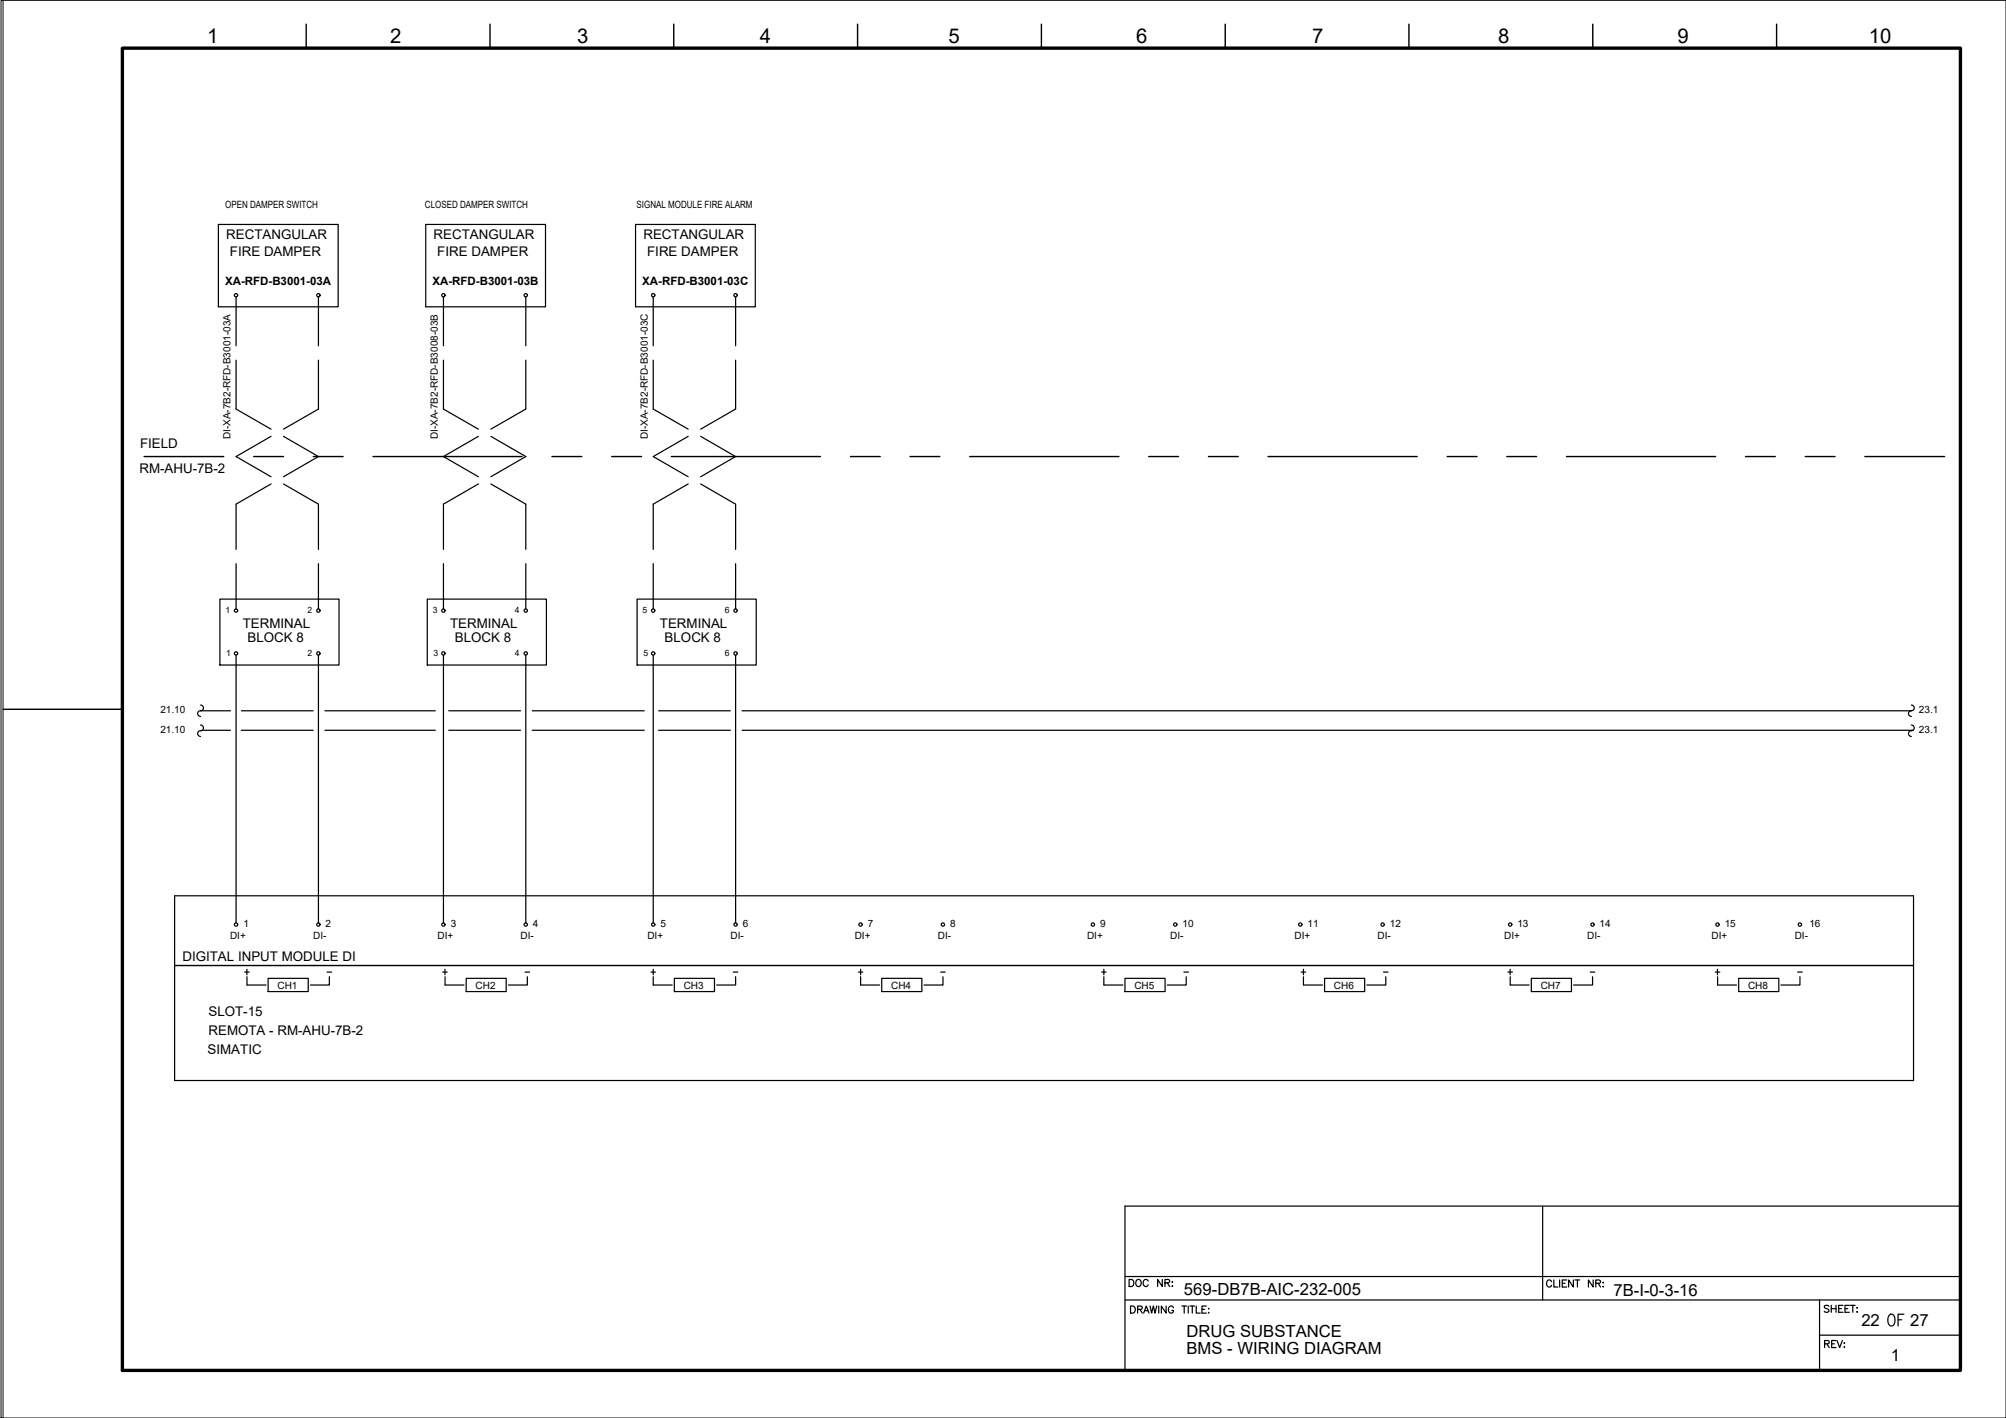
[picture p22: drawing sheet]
<svg xmlns="http://www.w3.org/2000/svg" width="420mm" height="297mm" viewBox="0 0 420 297" stroke-linecap="round" stroke-linejoin="round" font-family="sans-serif">
<defs><g id="words">
<text font-size="5.7" x="394.4" y="279">OF</text>
<text font-size="4.4" x="235.7" y="270.6">DOC NR:</text>
<g font-size="4.3">
<text x="43.4" y="9">1</text>
<text x="81.7" y="9">2</text>
<text x="120.9" y="9">3</text>
<text x="159.2" y="9">4</text>
<text x="198.6" y="9">5</text>
<text x="238" y="9">6</text>
<text x="274.8" y="9">7</text>
<text x="313.8" y="9">8</text>
<text x="351.4" y="9">9</text>
<text x="391.5" y="9">10</text>
</g>
<g font-size="4">
<text x="91.7" y="205.3">+</text>
<text x="135.5" y="205.3">+</text>
<text x="178.9" y="205.3">+</text>
</g>
<g font-size="3.5">
<text x="248" y="271.3">569-DB7B-AIC-232-005</text>
<text x="337.9" y="271.4">7B-I-0-3-16</text>
<text x="248.5" y="280.1">DRUG SUBSTANCE</text>
<text x="389.9" y="277.7">22</text>
<text x="400.1" y="277.7">27</text>
<text x="248.5" y="283.7">BMS - WIRING DIAGRAM</text>
<text x="396" y="285.1">1</text>
</g>
<g font-size="2.8">
<text x="47.4" y="50">RECTANGULAR</text>
<text x="48.2" y="53.6">FIRE DAMPER</text>
<text x="90.8" y="50">RECTANGULAR</text>
<text x="91.6" y="53.6">FIRE DAMPER</text>
<text x="134.8" y="50">RECTANGULAR</text>
<text x="135.6" y="53.6">FIRE DAMPER</text>
<text x="29.3" y="93.9">FIELD</text>
<text x="29.2" y="99">RM-AHU-7B-2</text>
<text x="50.8" y="131.6">TERMINAL</text>
<text x="94.3" y="131.6">TERMINAL</text>
<text x="138.2" y="131.6">TERMINAL</text>
<text x="51.8" y="134.5">BLOCK 8</text>
<text x="95.3" y="134.5">BLOCK 8</text>
<text x="139.2" y="134.5">BLOCK 8</text>
<text x="38.2" y="201.4">DIGITAL INPUT MODULE DI</text>
<text x="43.7" y="212.8">SLOT-15</text>
<text x="43.5" y="220.8">SIMATIC</text>
<text x="43.7" y="216.9">REMOTA - RM-AHU-7B-2</text>
</g>
<g font-size="2.6">
<text x="67.7" y="205">-</text>
<text x="109" y="205">-</text>
<text x="152.8" y="205">-</text>
<text x="196.1" y="205">-</text>
<text x="246.9" y="205">-</text>
<text x="288.9" y="205">-</text>
<text x="332.3" y="205">-</text>
<text x="375.7" y="205">-</text>
</g>
<g font-size="2.4">
<text x="47.1" y="59.8">XA-RFD-B3001-03A</text>
<text x="90.6" y="59.8">XA-RFD-B3001-03B</text>
<text x="134.5" y="59.8">XA-RFD-B3001-03C</text>
</g>
<g font-size="2.1">
<text x="47.2" y="43.7">OPEN DAMPER SWITCH</text>
<text x="89" y="43.7">CLOSED DAMPER SWITCH</text>
<text x="133.3" y="43.7">SIGNAL MODULE FIRE ALARM</text>
<text x="48.3" y="92" transform="rotate(-90 48.3 92)">DI-XA-7B2-RFD-B3001-03A</text>
<text x="91.7" y="92" transform="rotate(-90 91.7 92)">DI-XA-7B2-RFD-B3008-03B</text>
<text x="135.7" y="92" transform="rotate(-90 135.7 92)">DI-XA-7B2-RFD-B3001-03C</text>
<text x="33.6" y="149.4">21.10</text>
<text x="401.9" y="149.4">23.1</text>
<text x="33.6" y="153.6">21.10</text>
<text x="401.9" y="153.6">23.1</text>
<text x="48.2" y="196.7">DI+</text>
<text x="51" y="194.1">1</text>
<text x="65.6" y="196.7">DI-</text>
<text x="68.2" y="194.1">2</text>
<text x="91.6" y="196.7">DI+</text>
<text x="94.4" y="194.1">3</text>
<text x="109" y="196.7">DI-</text>
<text x="111.6" y="194.1">4</text>
<text x="135.6" y="196.7">DI+</text>
<text x="138.3" y="194.1">5</text>
<text x="153" y="196.7">DI-</text>
<text x="155.6" y="194.1">6</text>
<text x="179" y="196.7">DI+</text>
<text x="181.8" y="194.1">7</text>
<text x="196.4" y="196.7">DI-</text>
<text x="199" y="194.1">8</text>
<text x="227.7" y="196.7">DI+</text>
<text x="230.4" y="194.1">9</text>
<text x="245.1" y="196.7">DI-</text>
<text x="247.7" y="194.1">10</text>
<text x="271.1" y="196.7">DI+</text>
<text x="273.9" y="194.1">11</text>
<text x="288.5" y="196.7">DI-</text>
<text x="291.1" y="194.1">12</text>
<text x="315.1" y="196.7">DI+</text>
<text x="317.8" y="194.1">13</text>
<text x="332.5" y="196.7">DI-</text>
<text x="335" y="194.1">14</text>
<text x="358.5" y="196.7">DI+</text>
<text x="361.3" y="194.1">15</text>
<text x="375.9" y="196.7">DI-</text>
<text x="379" y="194.1">16</text>
<text x="58.1" y="207.1">CH1</text>
<text x="99.6" y="207.1">CH2</text>
<text x="143.2" y="207.1">CH3</text>
<text x="186.6" y="207.1">CH4</text>
<text x="237.6" y="207.1">CH5</text>
<text x="279.4" y="207.1">CH6</text>
<text x="322.7" y="207.1">CH7</text>
<text x="366.1" y="207.1">CH8</text>
</g>
<g font-size="1.8">
<text x="47.2" y="128.5">1</text>
<text x="64.4" y="128.5">2</text>
<text x="90.6" y="128.5">3</text>
<text x="107.8" y="128.5">4</text>
<text x="134.6" y="128.5">5</text>
<text x="151.8" y="128.5">6</text>
<text x="47.4" y="137.3">1</text>
<text x="64.4" y="137.4">2</text>
<text x="90.8" y="137.3">3</text>
<text x="107.8" y="137.4">4</text>
<text x="134.8" y="137.3">5</text>
<text x="151.8" y="137.4">6</text>
</g>
</g></defs>
<!-- layer: G-TTLB-TTLB -->
<path d="M25.6 10.1h385v277h-385z" fill="none" stroke="#000" stroke-width=".7"/>
<!-- layer: G-TTLB-OTLN -->
<path d="M.6 .1v296.9" fill="none" stroke="#000" stroke-width=".21"/>
<!-- layer: G-TTLB-INDX -->
<path d="M64.1 5.1v5M102.6 5.1v5M141.1 5.1v5M179.6 5.1v5M218.1 5.1v5M256.6 5.1v5M295.1 5.1v5M333.6 5.1v5M372.1 5.1v5M.6 148.6h25" fill="none" stroke="#000" stroke-width=".3"/>
<!-- layer: LGSP IA4$0$LG_PLOT -->
<path d="M323.1 252.7v19.6M235.6 267.4h175M235.6 272.3h175M381.1 279.7h29.5M381.1 272.3v14.8M235.6 287.1h175" fill="none" stroke="#000" stroke-width=".25"/>
<!-- layer: LG_PLOT -->
<g fill="none" stroke="#000" stroke-width=".25">
<path d="M410.6 252.7h-175v34.4M236.8 273.6h.5a.78 .78 0 0 1 .5 .7 .78 .78 0 0 1-.5 .8h-.5zM238.3 274.3l.8-.1 .1-.5-.9-.1v1.5M238.8 274.3l.4 .8M239.5 275.1l.6-1.5 .6 1.5M239.7 274.6h.8M240.9 273.6l.3 1.5 .4-1.5 .3 1.5 .4-1.5M242.7 273.6v1.5M244.2 273.6v1.5l-1-1.5v1.5M245.8 273.9a.54 .54 0 0 0-.6-.3 .54 .54 0 0 0-.5 .6 .61 .61 0 0 0 .2 .7 .61 .61 0 0 0 .8 0l.1-.4h-.4M247.5 273.6h1M248 273.6v1.5"/>
<path d="M248.9 273.6v1.5M249.2 273.6h1M249.7 273.6v1.5M250.5 273.6v1.5h.9M251.8 274.3h.5M252.7 273.6h-.9v1.5h.9M253.2 274.1v.1zM253.2 274.9v.2zM325 268.5a.53 .53 0 0 0-.6-.4 .53 .53 0 0 0-.5 .6 .61 .61 0 0 0 .2 .8 .61 .61 0 0 0 .8-.1l.1-.2M325.5 268.1v1.5h.8M326.7 268.1v1.5M327.2 268.8h.6"/>
<path d="M328.1 268.1h-.9v1.5h.9M329.5 268.1v1.5l-1-1.5v1.5M329.9 268.1h1M330.4 268.1v1.5M333.7 268.1v1.5l-1-1.5v1.5M334.2 268.8h.9l.1-.4-.3-.3h-.7v1.5M334.7 268.8l.5 .8M335.7 269.5h.2zM335.8 268.6v.2zM383.1 273.6l-.4-.2-.5 .1v.4l.7 .4 .2 .4-.4 .2-.6-.2M383.6 273.4v1.5M383.6 274.1h1"/>
<path d="M384.6 273.4v1.5M385.1 274.1h.6M386 273.4h-.9v1.5h.9M386.4 274.1h.6M387.4 273.4h-1v1.5h1M387.6 273.4h1M388.1 273.4v1.5M388.9 274h.1zM388.9 274.8h.1zM382.2 281.5l.8-.1 .1-.4-.9-.2v1.5M382.7 281.5l.4 .8M383.6 281.5h.6"/>
<path d="M384.6 280.8h-1v1.5h1M384.8 280.8l.5 1.5 .6-1.5M386.2 282.2h.2zM386.3 281.3v.1z"/>
</g>
<!-- layer: I_LIMIT_LINE -->
<g fill="none" stroke="#000" stroke-width=".3">
<path d="M30.2 95.6h16.7M53.1 95.6h6.3M65.6 95.6h6.3M78.1 95.6h31.3M115.6 95.6h6.3M128.1 95.6h6.3M140.6 95.6h31.3M178.1 95.6h6.3M190.6 95.6h6.3M203.1 95.6h31.3M240.6 95.6h6.2M253.1 95.6h6.3"/>
<path d="M265.6 95.6h31.2M303.1 95.6h6.3M315.6 95.6h6.2M328.1 95.6h31.2M365.6 95.6h6.2M378.1 95.6h6.2M390.6 95.6h16.7"/>
</g>
<!-- layer: 0 -->
<g fill="none" stroke="#000" stroke-width=".25">
<path d="M42 148.9h6.3M42.3 153h6M50.5 148.9h15.1M50.5 153h15.1M68.1 148.9h23.1M68.1 153h23.1M94 148.9h15M94 153h15M111.5 148.9h23.4M111.5 153h23.4M137.9 148.9h15.1M137.9 153h15.1"/>
<path d="M155.4 148.9h244.9M155.4 153h245.3M400.8 187.6v38.7"/>
</g>
<!-- layer: I_DATA -->
<g fill="none" stroke="#000" stroke-width=".25">
<path d="M45.7 47h25.1v17.3h-25.1zM89.2 47h25.1v17.3h-25.1zM133.1 47h25.1v17.3h-25.1zM46.1 125.5h24.9v13.8h-24.9zM89.5 125.5h24.9v13.8h-24.9zM133.4 125.5h25v13.8h-25zM400.8 187.6h-364.2v38.7h364.2M36.6 202.3h364.2M51.2 203.6h1M51.7 203v1.2M51.7 204.6v1.7h4M56.2 204.9h8.4v2.8h-8.4z"/>
<path d="M69 204.6v1.7h-4M93.2 206.3h4M97.6 204.9h8.4v2.8h-8.4zM110.4 204.6v1.7h-3.9M136.8 206.3h4M141.2 204.9h8.4v2.8h-8.4zM154.1 204.6v1.7h-4M180.3 206.3h3.9M184.7 204.9h8.4v2.8h-8.4zM197.5 204.6v1.7h-4M230.7 203.6h1M231.2 203v1.2"/>
<path d="M231.2 204.6v1.7h4M235.6 204.9h8.4v2.8h-8.4zM248.5 204.6v1.7h-4M272.5 203.6h1M273 204.6v1.7h4M273 203v1.2M277.4 204.9h8.4v2.8h-8.4zM290.3 204.6v1.7h-4M315.8 203.6h1M316.3 203v1.2M316.3 204.6v1.7h4M320.7 204.9h8.4v2.8h-8.4z"/>
<path d="M333.6 204.6v1.7h-4M359.3 203.6h.9M359.7 203v1.2M359.7 204.6v1.7h4M364.2 204.9h8.4v2.8h-8.4zM377 204.6v1.7h-4"/>
<circle cx="49.4" cy="61.8" r=".35"/>
<circle cx="66.7" cy="61.8" r=".35"/>
<circle cx="92.9" cy="61.8" r=".35"/>
<circle cx="110.1" cy="61.8" r=".35"/>
<circle cx="136.8" cy="61.8" r=".35"/>
<circle cx="154.1" cy="61.8" r=".35"/>
<circle cx="49.4" cy="136.9" r=".35"/>
<circle cx="49.4" cy="127.9" r=".35"/>
<circle cx="66.7" cy="136.9" r=".35"/>
<circle cx="66.7" cy="127.9" r=".35"/>
<circle cx="92.9" cy="136.9" r=".35"/>
<circle cx="92.9" cy="127.9" r=".35"/>
<circle cx="110.1" cy="136.9" r=".35"/>
<circle cx="110.1" cy="127.9" r=".35"/>
<circle cx="136.8" cy="136.9" r=".35"/>
<circle cx="136.8" cy="127.9" r=".35"/>
<circle cx="154.1" cy="136.9" r=".35"/>
<circle cx="154.1" cy="127.9" r=".35"/>
<circle cx="49.4" cy="193.7" r=".35"/>
<circle cx="66.7" cy="193.7" r=".35"/>
<circle cx="92.9" cy="193.7" r=".35"/>
<circle cx="110.1" cy="193.7" r=".35"/>
<circle cx="136.8" cy="193.7" r=".35"/>
<circle cx="154.1" cy="193.7" r=".35"/>
<circle cx="180.2" cy="193.7" r=".35"/>
<circle cx="197.5" cy="193.7" r=".35"/>
<circle cx="228.9" cy="193.7" r=".35"/>
<circle cx="246.2" cy="193.7" r=".35"/>
<circle cx="272.3" cy="193.7" r=".35"/>
<circle cx="289.6" cy="193.7" r=".35"/>
<circle cx="316.3" cy="193.7" r=".35"/>
<circle cx="333.6" cy="193.7" r=".35"/>
<circle cx="359.7" cy="193.7" r=".35"/>
<circle cx="377" cy="193.7" r=".35"/>
</g>
<!-- layer: I_TABS -->
<g fill="none" stroke="#000" stroke-width=".25">
<path d="M49.4 62.2v10.2M49.4 75.4v10.3l7.4 4.2M66.7 62.2v10.2M66.7 75.4v10.3l-7.3 4.2M92.9 62.2v10.2M92.9 75.4v10.3l7.3 4.2M110.1 62.2v10.2M110.1 75.4v10.3l-7.3 4.2M136.8 62.2v10.2M136.8 75.4v10.3l7.3 4.2M154.1 62.2v10.2M154.1 75.4v10.3l-7.4 4.2"/>
<path d="M56.8 91.4l-7.4 4.2 7.4 4.3M59.4 91.4l7.3 4.2-7.3 4.3M100.2 91.4l-7.3 4.2 7.3 4.3M102.8 91.4l7.3 4.2-7.3 4.3M144.1 91.4l-7.3 4.2 7.3 4.3M146.7 91.4l7.4 4.2-7.4 4.3M49.4 118.1v9.5M56.8 101.4l-7.4 4.2v9.5M59.4 101.4l7.3 4.2v9.5M66.7 118.1v9.5M92.9 118.1v9.5M100.2 101.4l-7.3 4.2v9.5"/>
<path d="M102.8 101.4l7.3 4.2v9.5M110.1 118.1v9.5M136.8 118.1v9.5M144.1 101.4l-7.3 4.2v9.5M146.7 101.4l7.4 4.2v9.5M154.1 118.1v9.5M49.4 137.2v56.1M66.7 137.2v56.1M92.9 137.2v56.1M110.1 137.2v56.1M136.8 137.2v56.1M154.1 137.2v56.1"/>
<path d="M42 147.7a.6 .6 0 0 1 .6 .6 .6 .6 0 0 1-.6 .6M42 148.9a.6 .6 0 0 0-.6 .6 .6 .6 0 0 0 .6 .6M42 151.9a.6 .6 0 0 1 .6 .6 .6 .6 0 0 1-.6 .6M42 153.1a.6 .6 0 0 0-.6 .6 .6 .6 0 0 0 .6 .6M400.3 147.7a.6 .6 0 0 1 .6 .6 .6 .6 0 0 1-.6 .6M400.3 148.9a.6 .6 0 0 0-.6 .6 .6 .6 0 0 0 .6 .6M400.3 151.9a.6 .6 0 0 1 .6 .6 .6 .6 0 0 1-.6 .6M400.3 153.1a.6 .6 0 0 0-.6 .6 .6 .6 0 0 0 .6 .6"/>
</g>
<!-- layer: 0 -->
<path d="M.2 .1h420v296.9h-420z" fill="none" stroke="#000" stroke-width=".21"/>
<use href="#words"/>
</svg>
